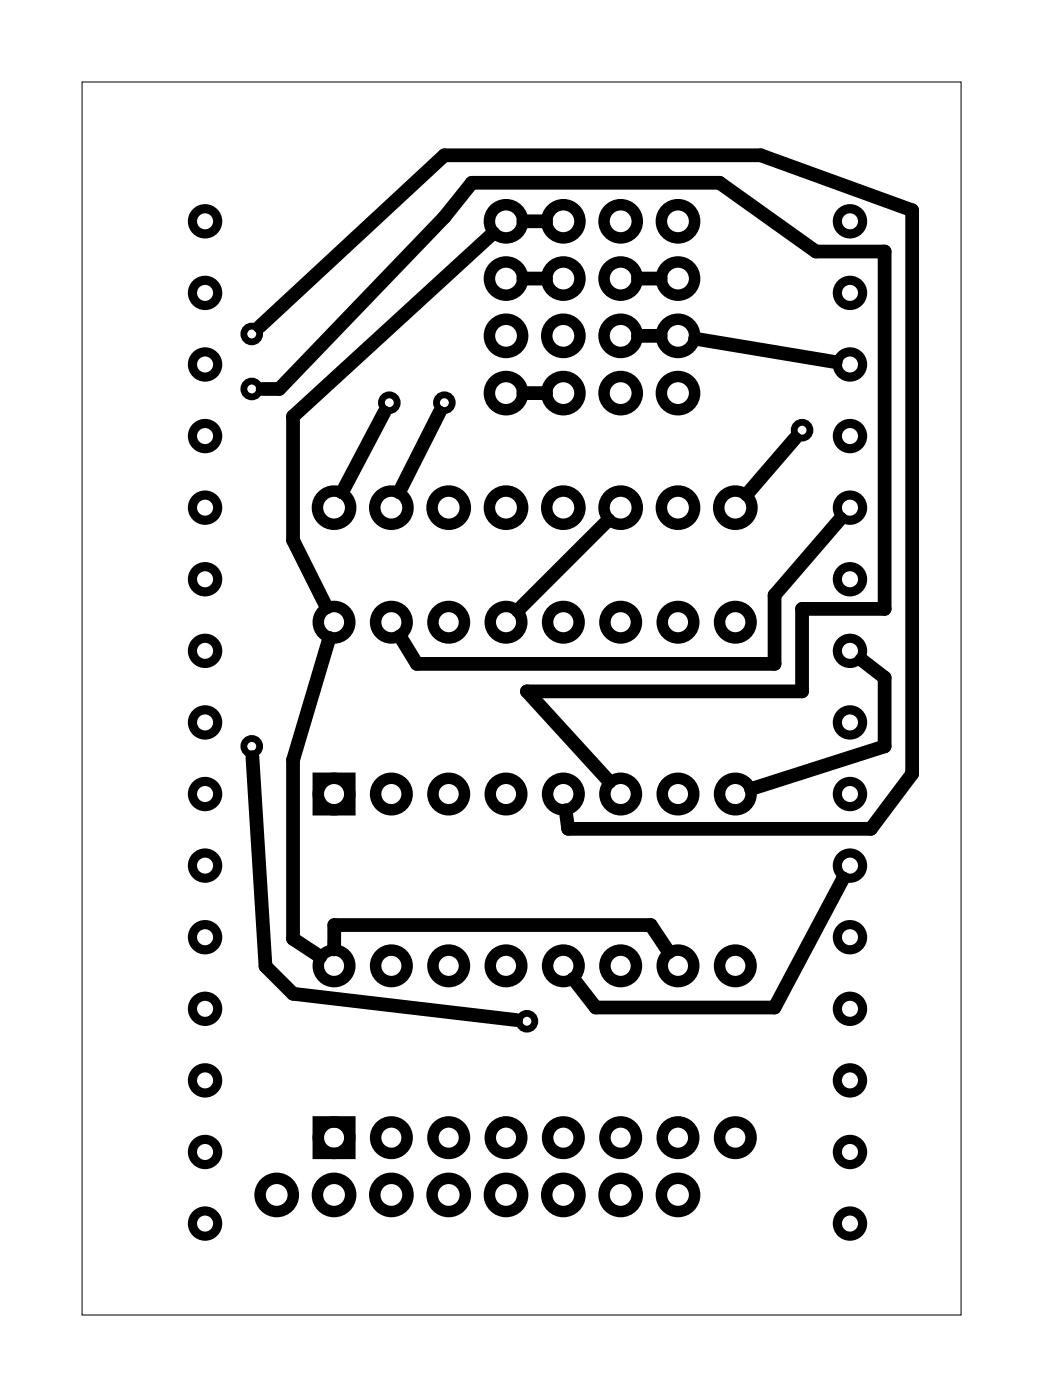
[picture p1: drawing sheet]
<svg xmlns="http://www.w3.org/2000/svg" width="46mm" height="62mm" viewBox="0 0 46 62" stroke-linecap="round" stroke-linejoin="round" font-family="sans-serif">
<path d="M3.6 3.6h39v54.7h-39z" fill="none" stroke="#000" stroke-width=".04"/>
<g fill="none" stroke="#000" stroke-width=".51">
<path d="M14.1 34.5h1.4v1.4h-1.4zM14.1 49.8h1.4v1.4h-1.4z"/>
<circle cx="22.4" cy="12.4" r=".74"/>
<circle cx="22.4" cy="9.8" r=".74"/>
<circle cx="22.4" cy="14.9" r=".74"/>
<circle cx="22.4" cy="17.4" r=".74"/>
<circle cx="25" cy="12.4" r=".74"/>
<circle cx="25" cy="9.8" r=".74"/>
<circle cx="25" cy="17.4" r=".74"/>
<circle cx="25" cy="14.9" r=".74"/>
<circle cx="27.5" cy="12.4" r=".74"/>
<circle cx="27.5" cy="9.8" r=".74"/>
<circle cx="27.5" cy="14.9" r=".74"/>
<circle cx="27.5" cy="17.4" r=".74"/>
<circle cx="30" cy="12.4" r=".74"/>
<circle cx="30" cy="9.8" r=".74"/>
<circle cx="30" cy="14.9" r=".74"/>
<circle cx="30" cy="17.4" r=".74"/>
<circle cx="14.8" cy="22.5" r=".74"/>
<circle cx="14.8" cy="27.6" r=".7"/>
<circle cx="14.8" cy="35.2" r=".7"/>
<circle cx="17.3" cy="22.5" r=".74"/>
<circle cx="17.3" cy="27.6" r=".7"/>
<circle cx="17.3" cy="35.2" r=".7"/>
<circle cx="19.9" cy="22.5" r=".74"/>
<circle cx="19.9" cy="27.6" r=".7"/>
<circle cx="19.9" cy="35.2" r=".7"/>
<circle cx="22.4" cy="22.5" r=".74"/>
<circle cx="22.4" cy="27.6" r=".7"/>
<circle cx="22.4" cy="35.2" r=".7"/>
<circle cx="25" cy="22.5" r=".74"/>
<circle cx="25" cy="27.6" r=".7"/>
<circle cx="25" cy="35.2" r=".7"/>
<circle cx="27.5" cy="22.5" r=".74"/>
<circle cx="27.5" cy="27.6" r=".7"/>
<circle cx="27.5" cy="35.2" r=".7"/>
<circle cx="30" cy="22.5" r=".74"/>
<circle cx="30" cy="27.6" r=".7"/>
<circle cx="30" cy="35.2" r=".7"/>
<circle cx="32.6" cy="22.5" r=".74"/>
<circle cx="32.6" cy="27.6" r=".7"/>
<circle cx="32.6" cy="35.2" r=".7"/>
<circle cx="12.3" cy="53" r=".74"/>
<circle cx="14.8" cy="42.8" r=".7"/>
<circle cx="14.8" cy="50.5" r=".7"/>
<circle cx="14.8" cy="53" r=".74"/>
<circle cx="17.3" cy="42.8" r=".7"/>
<circle cx="17.3" cy="50.5" r=".7"/>
<circle cx="17.3" cy="53" r=".74"/>
<circle cx="19.9" cy="42.8" r=".7"/>
<circle cx="19.9" cy="50.5" r=".7"/>
<circle cx="19.9" cy="53" r=".74"/>
<circle cx="22.4" cy="42.8" r=".7"/>
<circle cx="22.4" cy="50.5" r=".7"/>
<circle cx="22.4" cy="53" r=".74"/>
<circle cx="25" cy="42.8" r=".7"/>
<circle cx="25" cy="50.5" r=".7"/>
<circle cx="25" cy="53" r=".74"/>
<circle cx="27.5" cy="42.8" r=".7"/>
<circle cx="27.5" cy="50.5" r=".7"/>
<circle cx="27.5" cy="53" r=".74"/>
<circle cx="30" cy="42.8" r=".7"/>
<circle cx="30" cy="50.5" r=".7"/>
<circle cx="30" cy="53" r=".74"/>
<circle cx="32.6" cy="42.8" r=".7"/>
<circle cx="32.6" cy="50.5" r=".7"/>
</g>
<g fill="none" stroke="#000" stroke-width=".41">
<circle cx="9.1" cy="16.2" r=".56"/>
<circle cx="9.1" cy="19.3" r=".56"/>
<circle cx="9.1" cy="9.8" r=".56"/>
<circle cx="9.1" cy="13" r=".56"/>
<circle cx="37.7" cy="16.2" r=".56"/>
<circle cx="37.7" cy="19.3" r=".56"/>
<circle cx="37.7" cy="9.8" r=".56"/>
<circle cx="37.7" cy="13" r=".56"/>
<circle cx="9.1" cy="22.5" r=".56"/>
<circle cx="9.1" cy="28.9" r=".56"/>
<circle cx="9.1" cy="25.7" r=".56"/>
<circle cx="9.1" cy="32" r=".56"/>
<circle cx="9.1" cy="35.2" r=".56"/>
<circle cx="9.1" cy="38.4" r=".56"/>
<circle cx="37.7" cy="22.5" r=".56"/>
<circle cx="37.7" cy="28.9" r=".56"/>
<circle cx="37.7" cy="25.7" r=".56"/>
<circle cx="37.7" cy="38.4" r=".56"/>
<circle cx="37.7" cy="35.2" r=".56"/>
<circle cx="37.7" cy="32" r=".56"/>
<circle cx="9.1" cy="54.3" r=".56"/>
<circle cx="9.1" cy="44.7" r=".56"/>
<circle cx="9.1" cy="41.6" r=".56"/>
<circle cx="9.1" cy="47.9" r=".56"/>
<circle cx="9.1" cy="51.1" r=".56"/>
<circle cx="37.7" cy="54.3" r=".56"/>
<circle cx="37.7" cy="44.7" r=".56"/>
<circle cx="37.7" cy="47.9" r=".56"/>
<circle cx="37.7" cy="51.1" r=".56"/>
<circle cx="37.7" cy="41.6" r=".56"/>
</g>
<g fill="none" stroke="#000" stroke-width=".3">
<circle cx="11.2" cy="14.8" r=".35"/>
<circle cx="11.2" cy="17.3" r=".35"/>
<circle cx="17.3" cy="17.9" r=".35"/>
<circle cx="19.7" cy="17.9" r=".35"/>
<circle cx="35.5" cy="19.1" r=".35"/>
<circle cx="11.2" cy="33.1" r=".35"/>
<circle cx="23.3" cy="45.3" r=".35"/>
</g>
<g fill="none" stroke="#000" stroke-width=".61">
<path d="M11.5 14.5l8.2-7.6h14l6.7 2.4v25l-1.8 2.5h-13.4l-.1-.9M11.6 17.3h.8l7.3-7.7 1.2-1.5h11l4.2 3.1h3.1v15.8h-3.7v3.7h-12.2l3.7 4M17 18.3l-1.8 3.5M19.5 18.3l-1.8 3.5M21.9 10.3l-8.9 8.2v5.5l1.5 2.9M23.2 9.8h1M23.2 17.4h1M23.2 12.4h1M28.3 14.9h1M28.3 12.4h1M30.8 15l6.2 1.1M35.2 19.4l-2.1 2.5"/>
<path d="M11.2 33.6l.6 9.3 1.2 1.2 9.9 1.1M14.6 28.3l-1.6 5.4v7.9l1.2 .8M27 23.1l-4.1 4M37.2 23l-2.9 3.4v3h-15.8l-.8-1.2M37.4 39l-3.1 5.7h-7.9l-1-1.3M38.2 29.3l1 .8v3l-5.9 1.9M14.8 42.1v-1.1h14l.8 1.2"/>
</g>
</svg>
